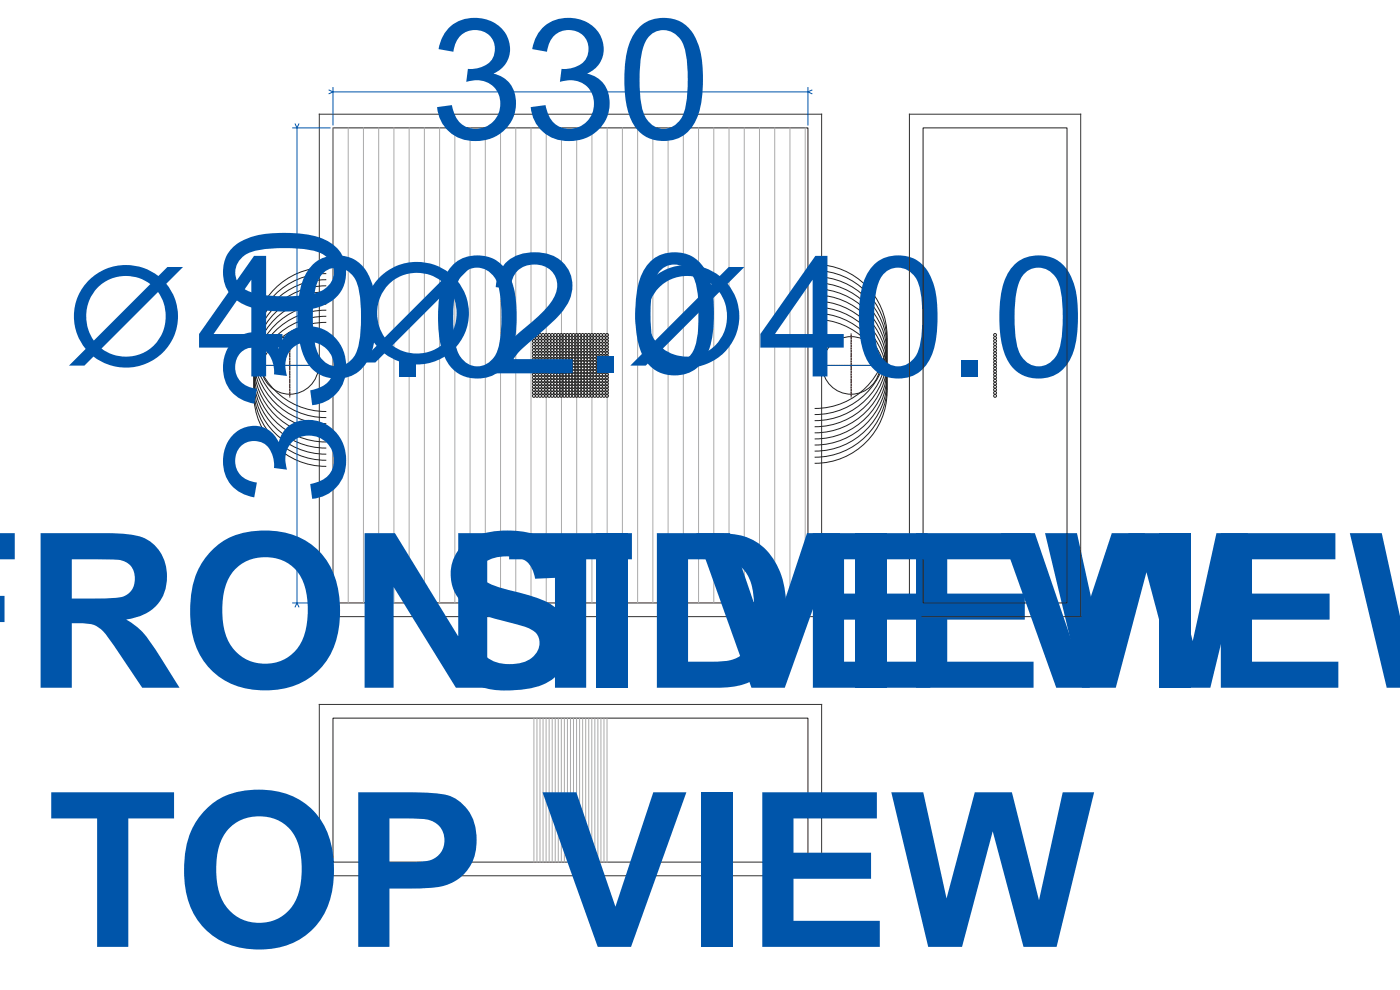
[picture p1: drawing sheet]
<svg xmlns="http://www.w3.org/2000/svg" width="420mm" height="297mm" viewBox="0 0 420 297" stroke-linecap="round" stroke-linejoin="round" font-family="sans-serif">
<defs><g id="words">
<g font-size="64.8" fill="#05a">
<text x="7.4" y="206.3">RONSTIDE W</text>
<text x="209" y="206.3">VIEVIEW</text>
<text x="14" y="284.1">TOP VIEW</text>
</g>
<g font-size="50.5" fill="#05a">
<text x="129" y="41.7">3</text>
<text x="157.2" y="41.7">3</text>
<text x="185.3" y="41.7">0</text>
<text x="16.5" y="113">⌀4</text>
<text x="87.2" y="113">0⌀0</text>
<text x="115.3" y="113">.</text>
<text x="146.4" y="112">2</text>
<text x="174.5" y="112">.</text>
<text x="185" y="113">⌀</text>
<text x="188.5" y="112">0</text>
<text x="227.6" y="113">4</text>
<text x="255.7" y="113">0</text>
<text x="283.8" y="113">.0</text>
<text x="103.2" y="151.8" transform="rotate(-90 103.2 151.8)">330</text>
</g>
</g></defs>
<g fill="none" stroke="#222" stroke-width=".3">
<path d="M99.9 38.4h142.6v142.5h-142.6zM277 38.4h43.2v142.5h-43.2zM244.6 79.4a21.6 21.6 0 0 1 21.6 21.6 21.6 21.6 0 0 1-21.6 21.6M97.8 80.3a21.6 21.6 0 0 0-21.6 21.6 21.6 21.6 0 0 0 21.6 21.6M97.8 82.1a21.6 21.6 0 0 0-21.6 21.6 21.6 21.6 0 0 0 21.6 21.6M97.8 83.9a21.6 21.6 0 0 0-21.6 21.6 21.6 21.6 0 0 0 21.6 21.6M97.8 85.8a21.6 21.6 0 0 0-21.6 21.6 21.6 21.6 0 0 0 21.6 21.6M97.8 87.6a21.6 21.6 0 0 0-21.6 21.6 21.6 21.6 0 0 0 21.6 21.6M97.8 89.4a21.6 21.6 0 0 0-21.6 21.6 21.6 21.6 0 0 0 21.6 21.6M97.8 91.2a21.6 21.6 0 0 0-21.6 21.6 21.6 21.6 0 0 0 21.6 21.6M97.8 93.1a21.6 21.6 0 0 0-21.6 21.6 21.6 21.6 0 0 0 21.6 21.6M97.8 94.9a21.6 21.6 0 0 0-21.6 21.6 21.6 21.6 0 0 0 21.6 21.6"/>
<path d="M97.8 96.7a21.6 21.6 0 0 0-21.6 21.6 21.6 21.6 0 0 0 21.6 21.6M244.6 81.2a21.6 21.6 0 0 1 21.6 21.6 21.6 21.6 0 0 1-21.6 21.6M244.6 83a21.6 21.6 0 0 1 21.6 21.6 21.6 21.6 0 0 1-21.6 21.6M244.6 84.8a21.6 21.6 0 0 1 21.6 21.6 21.6 21.6 0 0 1-21.6 21.6M244.6 86.7a21.6 21.6 0 0 1 21.6 21.6 21.6 21.6 0 0 1-21.6 21.6M244.6 88.5a21.6 21.6 0 0 1 21.6 21.6 21.6 21.6 0 0 1-21.6 21.6M244.6 90.3a21.6 21.6 0 0 1 21.6 21.6 21.6 21.6 0 0 1-21.6 21.6M244.6 92.2a21.6 21.6 0 0 1 21.6 21.6 21.6 21.6 0 0 1-21.6 21.6M244.6 94a21.6 21.6 0 0 1 21.6 21.6 21.6 21.6 0 0 1-21.6 21.6M244.6 95.8a21.6 21.6 0 0 1 21.6 21.6 21.6 21.6 0 0 1-21.6 21.6M99.9 215.5h142.6v43.2h-142.6z"/>
<circle cx="87" cy="109.6" r="8.6"/>
<circle cx="160.2" cy="102.3" r=".43"/>
<circle cx="160.2" cy="116" r=".43"/>
<circle cx="160.2" cy="109.6" r=".43"/>
<circle cx="160.2" cy="101.4" r=".43"/>
<circle cx="160.2" cy="103.2" r=".43"/>
<circle cx="160.2" cy="110.6" r=".43"/>
<circle cx="160.2" cy="104.2" r=".43"/>
<circle cx="160.2" cy="106" r=".43"/>
<circle cx="160.2" cy="112.4" r=".43"/>
<circle cx="160.2" cy="100.5" r=".43"/>
<circle cx="160.2" cy="117.9" r=".43"/>
<circle cx="160.2" cy="106.9" r=".43"/>
<circle cx="160.2" cy="108.7" r=".43"/>
<circle cx="160.2" cy="111.5" r=".43"/>
<circle cx="160.2" cy="117" r=".43"/>
<circle cx="160.2" cy="118.8" r=".43"/>
<circle cx="160.2" cy="114.2" r=".43"/>
<circle cx="160.2" cy="105.1" r=".43"/>
<circle cx="160.2" cy="107.8" r=".43"/>
<circle cx="160.2" cy="113.3" r=".43"/>
<circle cx="160.2" cy="115.1" r=".43"/>
<circle cx="161.1" cy="116" r=".43"/>
<circle cx="161.1" cy="102.3" r=".43"/>
<circle cx="161.1" cy="114.2" r=".43"/>
<circle cx="161.1" cy="108.7" r=".43"/>
<circle cx="161.1" cy="107.8" r=".43"/>
<circle cx="161.1" cy="117.9" r=".43"/>
<circle cx="161.1" cy="100.5" r=".43"/>
<circle cx="161.1" cy="112.4" r=".43"/>
<circle cx="161.1" cy="118.8" r=".43"/>
<circle cx="161.1" cy="103.2" r=".43"/>
<circle cx="161.1" cy="106" r=".43"/>
<circle cx="161.1" cy="106.9" r=".43"/>
<circle cx="161.1" cy="109.6" r=".43"/>
<circle cx="161.1" cy="105.1" r=".43"/>
<circle cx="161.1" cy="111.5" r=".43"/>
<circle cx="161.1" cy="115.1" r=".43"/>
<circle cx="161.1" cy="113.3" r=".43"/>
<circle cx="161.1" cy="104.2" r=".43"/>
<circle cx="161.1" cy="110.6" r=".43"/>
<circle cx="161.1" cy="117" r=".43"/>
<circle cx="161.1" cy="101.4" r=".43"/>
<circle cx="162.1" cy="102.3" r=".43"/>
<circle cx="162.1" cy="116" r=".43"/>
<circle cx="162.1" cy="103.2" r=".43"/>
<circle cx="162.1" cy="105.1" r=".43"/>
<circle cx="162.1" cy="117" r=".43"/>
<circle cx="162.1" cy="118.8" r=".43"/>
<circle cx="162.1" cy="104.2" r=".43"/>
<circle cx="162.1" cy="109.6" r=".43"/>
<circle cx="162.1" cy="111.5" r=".43"/>
<circle cx="162.1" cy="112.4" r=".43"/>
<circle cx="162.1" cy="115.1" r=".43"/>
<circle cx="162.1" cy="106.9" r=".43"/>
<circle cx="162.1" cy="107.8" r=".43"/>
<circle cx="162.1" cy="114.2" r=".43"/>
<circle cx="162.1" cy="101.4" r=".43"/>
<circle cx="162.1" cy="106" r=".43"/>
<circle cx="162.1" cy="110.6" r=".43"/>
<circle cx="162.1" cy="100.5" r=".43"/>
<circle cx="162.1" cy="117.9" r=".43"/>
<circle cx="162.1" cy="108.7" r=".43"/>
<circle cx="162.1" cy="113.3" r=".43"/>
<circle cx="163" cy="102.3" r=".43"/>
<circle cx="163" cy="116" r=".43"/>
<circle cx="163" cy="109.6" r=".43"/>
<circle cx="163" cy="108.7" r=".43"/>
<circle cx="163" cy="112.4" r=".43"/>
<circle cx="163" cy="117" r=".43"/>
<circle cx="163" cy="110.6" r=".43"/>
<circle cx="163" cy="114.2" r=".43"/>
<circle cx="163" cy="107.8" r=".43"/>
<circle cx="163" cy="113.3" r=".43"/>
<circle cx="163" cy="103.2" r=".43"/>
<circle cx="163" cy="117.9" r=".43"/>
<circle cx="163" cy="101.4" r=".43"/>
<circle cx="163" cy="104.2" r=".43"/>
<circle cx="163" cy="100.5" r=".43"/>
<circle cx="163" cy="105.1" r=".43"/>
<circle cx="163" cy="111.5" r=".43"/>
<circle cx="163" cy="118.8" r=".43"/>
<circle cx="163" cy="115.1" r=".43"/>
<circle cx="163" cy="106" r=".43"/>
<circle cx="163" cy="106.9" r=".43"/>
<circle cx="163.9" cy="102.3" r=".43"/>
<circle cx="163.9" cy="116" r=".43"/>
<circle cx="163.9" cy="107.8" r=".43"/>
<circle cx="163.9" cy="113.3" r=".43"/>
<circle cx="163.9" cy="112.4" r=".43"/>
<circle cx="163.9" cy="118.8" r=".43"/>
<circle cx="163.9" cy="115.1" r=".43"/>
<circle cx="163.9" cy="109.6" r=".43"/>
<circle cx="163.9" cy="110.6" r=".43"/>
<circle cx="163.9" cy="100.5" r=".43"/>
<circle cx="163.9" cy="108.7" r=".43"/>
<circle cx="163.9" cy="111.5" r=".43"/>
<circle cx="163.9" cy="117" r=".43"/>
<circle cx="163.9" cy="114.2" r=".43"/>
<circle cx="163.9" cy="106.9" r=".43"/>
<circle cx="163.9" cy="105.1" r=".43"/>
<circle cx="163.9" cy="117.9" r=".43"/>
<circle cx="163.9" cy="101.4" r=".43"/>
<circle cx="163.9" cy="104.2" r=".43"/>
<circle cx="163.9" cy="106" r=".43"/>
<circle cx="163.9" cy="103.2" r=".43"/>
<circle cx="164.8" cy="102.3" r=".43"/>
<circle cx="164.8" cy="116" r=".43"/>
<circle cx="164.8" cy="104.2" r=".43"/>
<circle cx="164.8" cy="108.7" r=".43"/>
<circle cx="164.8" cy="109.6" r=".43"/>
<circle cx="164.8" cy="112.4" r=".43"/>
<circle cx="164.8" cy="101.4" r=".43"/>
<circle cx="164.8" cy="110.6" r=".43"/>
<circle cx="164.8" cy="103.2" r=".43"/>
<circle cx="164.8" cy="117" r=".43"/>
<circle cx="164.8" cy="106.9" r=".43"/>
<circle cx="164.8" cy="100.5" r=".43"/>
<circle cx="164.8" cy="105.1" r=".43"/>
<circle cx="164.8" cy="107.8" r=".43"/>
<circle cx="164.8" cy="113.3" r=".43"/>
<circle cx="164.8" cy="118.8" r=".43"/>
<circle cx="164.8" cy="106" r=".43"/>
<circle cx="164.8" cy="114.2" r=".43"/>
<circle cx="164.8" cy="117.9" r=".43"/>
<circle cx="164.8" cy="111.5" r=".43"/>
<circle cx="164.8" cy="115.1" r=".43"/>
<circle cx="165.7" cy="116" r=".43"/>
<circle cx="165.7" cy="102.3" r=".43"/>
<circle cx="165.7" cy="103.2" r=".43"/>
<circle cx="165.7" cy="115.1" r=".43"/>
<circle cx="165.7" cy="108.7" r=".43"/>
<circle cx="165.7" cy="114.2" r=".43"/>
<circle cx="165.7" cy="117.9" r=".43"/>
<circle cx="165.7" cy="106.9" r=".43"/>
<circle cx="165.7" cy="109.6" r=".43"/>
<circle cx="165.7" cy="105.1" r=".43"/>
<circle cx="165.7" cy="118.8" r=".43"/>
<circle cx="165.7" cy="100.5" r=".43"/>
<circle cx="165.7" cy="101.4" r=".43"/>
<circle cx="165.7" cy="110.6" r=".43"/>
<circle cx="165.7" cy="111.5" r=".43"/>
<circle cx="165.7" cy="106" r=".43"/>
<circle cx="165.7" cy="113.3" r=".43"/>
<circle cx="165.7" cy="107.8" r=".43"/>
<circle cx="165.7" cy="117" r=".43"/>
<circle cx="165.7" cy="104.2" r=".43"/>
<circle cx="165.7" cy="112.4" r=".43"/>
<circle cx="166.6" cy="116" r=".43"/>
<circle cx="166.6" cy="102.3" r=".43"/>
<circle cx="166.6" cy="117.9" r=".43"/>
<circle cx="166.6" cy="105.1" r=".43"/>
<circle cx="166.6" cy="104.2" r=".43"/>
<circle cx="166.6" cy="111.5" r=".43"/>
<circle cx="166.6" cy="117" r=".43"/>
<circle cx="166.6" cy="118.8" r=".43"/>
<circle cx="166.6" cy="106" r=".43"/>
<circle cx="166.6" cy="110.6" r=".43"/>
<circle cx="166.6" cy="106.9" r=".43"/>
<circle cx="166.6" cy="112.4" r=".43"/>
<circle cx="166.6" cy="103.2" r=".43"/>
<circle cx="166.6" cy="101.4" r=".43"/>
<circle cx="166.6" cy="113.3" r=".43"/>
<circle cx="166.6" cy="109.6" r=".43"/>
<circle cx="166.6" cy="100.5" r=".43"/>
<circle cx="166.6" cy="114.2" r=".43"/>
<circle cx="166.6" cy="108.7" r=".43"/>
<circle cx="166.6" cy="115.1" r=".43"/>
<circle cx="166.6" cy="107.8" r=".43"/>
<circle cx="167.5" cy="102.3" r=".43"/>
<circle cx="167.5" cy="116" r=".43"/>
<circle cx="167.5" cy="100.5" r=".43"/>
<circle cx="167.5" cy="109.6" r=".43"/>
<circle cx="167.5" cy="108.7" r=".43"/>
<circle cx="167.5" cy="110.6" r=".43"/>
<circle cx="167.5" cy="117" r=".43"/>
<circle cx="167.5" cy="103.2" r=".43"/>
<circle cx="167.5" cy="106.9" r=".43"/>
<circle cx="167.5" cy="113.3" r=".43"/>
<circle cx="167.5" cy="114.2" r=".43"/>
<circle cx="167.5" cy="118.8" r=".43"/>
<circle cx="167.5" cy="104.2" r=".43"/>
<circle cx="167.5" cy="107.8" r=".43"/>
<circle cx="167.5" cy="112.4" r=".43"/>
<circle cx="167.5" cy="101.4" r=".43"/>
<circle cx="167.5" cy="106" r=".43"/>
<circle cx="167.5" cy="117.9" r=".43"/>
<circle cx="167.5" cy="111.5" r=".43"/>
<circle cx="167.5" cy="115.1" r=".43"/>
<circle cx="167.5" cy="105.1" r=".43"/>
<circle cx="168.5" cy="116" r=".43"/>
<circle cx="168.5" cy="102.3" r=".43"/>
<circle cx="168.5" cy="117" r=".43"/>
<circle cx="168.5" cy="101.4" r=".43"/>
<circle cx="168.5" cy="106.9" r=".43"/>
<circle cx="168.5" cy="100.5" r=".43"/>
<circle cx="168.5" cy="117.9" r=".43"/>
<circle cx="168.5" cy="114.2" r=".43"/>
<circle cx="168.5" cy="105.1" r=".43"/>
<circle cx="168.5" cy="115.1" r=".43"/>
<circle cx="168.5" cy="110.6" r=".43"/>
<circle cx="168.5" cy="104.2" r=".43"/>
<circle cx="168.5" cy="111.5" r=".43"/>
<circle cx="168.5" cy="118.8" r=".43"/>
<circle cx="168.5" cy="103.2" r=".43"/>
<circle cx="168.5" cy="113.3" r=".43"/>
<circle cx="168.5" cy="108.7" r=".43"/>
<circle cx="168.5" cy="112.4" r=".43"/>
<circle cx="168.5" cy="106" r=".43"/>
<circle cx="168.5" cy="109.6" r=".43"/>
<circle cx="168.5" cy="107.8" r=".43"/>
<circle cx="169.4" cy="116" r=".43"/>
<circle cx="169.4" cy="102.3" r=".43"/>
<circle cx="169.4" cy="107.8" r=".43"/>
<circle cx="169.4" cy="111.5" r=".43"/>
<circle cx="169.4" cy="106.9" r=".43"/>
<circle cx="169.4" cy="109.6" r=".43"/>
<circle cx="169.4" cy="113.3" r=".43"/>
<circle cx="169.4" cy="118.8" r=".43"/>
<circle cx="169.4" cy="103.2" r=".43"/>
<circle cx="169.4" cy="114.2" r=".43"/>
<circle cx="169.4" cy="105.1" r=".43"/>
<circle cx="169.4" cy="115.1" r=".43"/>
<circle cx="169.4" cy="106" r=".43"/>
<circle cx="169.4" cy="112.4" r=".43"/>
<circle cx="169.4" cy="117" r=".43"/>
<circle cx="169.4" cy="101.4" r=".43"/>
<circle cx="169.4" cy="104.2" r=".43"/>
<circle cx="169.4" cy="110.6" r=".43"/>
<circle cx="169.4" cy="117.9" r=".43"/>
<circle cx="169.4" cy="108.7" r=".43"/>
<circle cx="169.4" cy="100.5" r=".43"/>
<circle cx="170.3" cy="102.3" r=".43"/>
<circle cx="170.3" cy="116" r=".43"/>
<circle cx="170.3" cy="117" r=".43"/>
<circle cx="170.3" cy="104.2" r=".43"/>
<circle cx="170.3" cy="106" r=".43"/>
<circle cx="170.3" cy="106.9" r=".43"/>
<circle cx="170.3" cy="105.1" r=".43"/>
<circle cx="170.3" cy="112.4" r=".43"/>
<circle cx="170.3" cy="118.8" r=".43"/>
<circle cx="170.3" cy="101.4" r=".43"/>
<circle cx="170.3" cy="107.8" r=".43"/>
<circle cx="170.3" cy="111.5" r=".43"/>
<circle cx="170.3" cy="114.2" r=".43"/>
<circle cx="170.3" cy="103.2" r=".43"/>
<circle cx="170.3" cy="109.6" r=".43"/>
<circle cx="170.3" cy="108.7" r=".43"/>
<circle cx="170.3" cy="110.6" r=".43"/>
<circle cx="170.3" cy="113.3" r=".43"/>
<circle cx="170.3" cy="115.1" r=".43"/>
<circle cx="170.3" cy="117.9" r=".43"/>
<circle cx="170.3" cy="100.5" r=".43"/>
<circle cx="171.2" cy="102.3" r=".43"/>
<circle cx="171.2" cy="116" r=".43"/>
<circle cx="171.2" cy="112.4" r=".43"/>
<circle cx="171.2" cy="117" r=".43"/>
<circle cx="171.2" cy="104.2" r=".43"/>
<circle cx="171.2" cy="107.8" r=".43"/>
<circle cx="171.2" cy="105.1" r=".43"/>
<circle cx="171.2" cy="101.4" r=".43"/>
<circle cx="171.2" cy="108.7" r=".43"/>
<circle cx="171.2" cy="110.6" r=".43"/>
<circle cx="171.2" cy="113.3" r=".43"/>
<circle cx="171.2" cy="118.8" r=".43"/>
<circle cx="171.2" cy="115.1" r=".43"/>
<circle cx="171.2" cy="109.6" r=".43"/>
<circle cx="171.2" cy="106" r=".43"/>
<circle cx="171.2" cy="106.9" r=".43"/>
<circle cx="171.2" cy="111.5" r=".43"/>
<circle cx="171.2" cy="103.2" r=".43"/>
<circle cx="171.2" cy="100.5" r=".43"/>
<circle cx="171.2" cy="114.2" r=".43"/>
<circle cx="171.2" cy="117.9" r=".43"/>
<circle cx="172.1" cy="102.3" r=".43"/>
<circle cx="172.1" cy="116" r=".43"/>
<circle cx="172.1" cy="107.8" r=".43"/>
<circle cx="172.1" cy="112.4" r=".43"/>
<circle cx="172.1" cy="108.7" r=".43"/>
<circle cx="172.1" cy="117" r=".43"/>
<circle cx="172.1" cy="100.5" r=".43"/>
<circle cx="172.1" cy="105.1" r=".43"/>
<circle cx="172.1" cy="111.5" r=".43"/>
<circle cx="172.1" cy="104.2" r=".43"/>
<circle cx="172.1" cy="114.2" r=".43"/>
<circle cx="172.1" cy="115.1" r=".43"/>
<circle cx="172.1" cy="118.8" r=".43"/>
<circle cx="172.1" cy="101.4" r=".43"/>
<circle cx="172.1" cy="117.9" r=".43"/>
<circle cx="172.1" cy="106.9" r=".43"/>
<circle cx="172.1" cy="110.6" r=".43"/>
<circle cx="172.1" cy="113.3" r=".43"/>
<circle cx="172.1" cy="103.2" r=".43"/>
<circle cx="172.1" cy="106" r=".43"/>
<circle cx="172.1" cy="109.6" r=".43"/>
<circle cx="173" cy="102.3" r=".43"/>
<circle cx="173" cy="116" r=".43"/>
<circle cx="173" cy="105.1" r=".43"/>
<circle cx="173" cy="117" r=".43"/>
<circle cx="173" cy="118.8" r=".43"/>
<circle cx="173" cy="104.2" r=".43"/>
<circle cx="173" cy="112.4" r=".43"/>
<circle cx="173" cy="106.9" r=".43"/>
<circle cx="173" cy="107.8" r=".43"/>
<circle cx="173" cy="111.5" r=".43"/>
<circle cx="173" cy="109.6" r=".43"/>
<circle cx="173" cy="101.4" r=".43"/>
<circle cx="173" cy="106" r=".43"/>
<circle cx="173" cy="110.6" r=".43"/>
<circle cx="173" cy="103.2" r=".43"/>
<circle cx="173" cy="108.7" r=".43"/>
<circle cx="173" cy="113.3" r=".43"/>
<circle cx="173" cy="114.2" r=".43"/>
<circle cx="173" cy="115.1" r=".43"/>
<circle cx="173" cy="100.5" r=".43"/>
<circle cx="173" cy="117.9" r=".43"/>
<circle cx="173.9" cy="116" r=".43"/>
<circle cx="173.9" cy="102.3" r=".43"/>
<circle cx="173.9" cy="106" r=".43"/>
<circle cx="173.9" cy="111.5" r=".43"/>
<circle cx="173.9" cy="104.2" r=".43"/>
<circle cx="173.9" cy="118.8" r=".43"/>
<circle cx="173.9" cy="106.9" r=".43"/>
<circle cx="173.9" cy="108.7" r=".43"/>
<circle cx="173.9" cy="110.6" r=".43"/>
<circle cx="173.9" cy="112.4" r=".43"/>
<circle cx="173.9" cy="114.2" r=".43"/>
<circle cx="173.9" cy="101.4" r=".43"/>
<circle cx="173.9" cy="103.2" r=".43"/>
<circle cx="173.9" cy="117.9" r=".43"/>
<circle cx="173.9" cy="105.1" r=".43"/>
<circle cx="173.9" cy="107.8" r=".43"/>
<circle cx="173.9" cy="113.3" r=".43"/>
<circle cx="173.9" cy="109.6" r=".43"/>
<circle cx="173.9" cy="100.5" r=".43"/>
<circle cx="173.9" cy="115.1" r=".43"/>
<circle cx="173.9" cy="117" r=".43"/>
<circle cx="174.9" cy="102.3" r=".43"/>
<circle cx="174.9" cy="116" r=".43"/>
<circle cx="174.9" cy="107.8" r=".43"/>
<circle cx="174.9" cy="115.1" r=".43"/>
<circle cx="174.9" cy="112.4" r=".43"/>
<circle cx="174.9" cy="101.4" r=".43"/>
<circle cx="174.9" cy="108.7" r=".43"/>
<circle cx="174.9" cy="104.2" r=".43"/>
<circle cx="174.9" cy="100.5" r=".43"/>
<circle cx="174.9" cy="105.1" r=".43"/>
<circle cx="174.9" cy="111.5" r=".43"/>
<circle cx="174.9" cy="117" r=".43"/>
<circle cx="174.9" cy="118.8" r=".43"/>
<circle cx="174.9" cy="110.6" r=".43"/>
<circle cx="174.9" cy="113.3" r=".43"/>
<circle cx="174.9" cy="103.2" r=".43"/>
<circle cx="174.9" cy="106.9" r=".43"/>
<circle cx="174.9" cy="106" r=".43"/>
<circle cx="174.9" cy="117.9" r=".43"/>
<circle cx="174.9" cy="114.2" r=".43"/>
<circle cx="174.9" cy="109.6" r=".43"/>
<circle cx="175.8" cy="116" r=".43"/>
<circle cx="175.8" cy="102.3" r=".43"/>
<circle cx="175.8" cy="108.7" r=".43"/>
<circle cx="175.8" cy="109.6" r=".43"/>
<circle cx="175.8" cy="111.5" r=".43"/>
<circle cx="175.8" cy="105.1" r=".43"/>
<circle cx="175.8" cy="106.9" r=".43"/>
<circle cx="175.8" cy="114.2" r=".43"/>
<circle cx="175.8" cy="118.8" r=".43"/>
<circle cx="175.8" cy="101.4" r=".43"/>
<circle cx="175.8" cy="106" r=".43"/>
<circle cx="175.8" cy="113.3" r=".43"/>
<circle cx="175.8" cy="100.5" r=".43"/>
<circle cx="175.8" cy="115.1" r=".43"/>
<circle cx="175.8" cy="104.2" r=".43"/>
<circle cx="175.8" cy="110.6" r=".43"/>
<circle cx="175.8" cy="117.9" r=".43"/>
<circle cx="175.8" cy="117" r=".43"/>
<circle cx="175.8" cy="107.8" r=".43"/>
<circle cx="175.8" cy="103.2" r=".43"/>
<circle cx="175.8" cy="112.4" r=".43"/>
<circle cx="176.7" cy="102.3" r=".43"/>
<circle cx="176.7" cy="116" r=".43"/>
<circle cx="176.7" cy="109.6" r=".43"/>
<circle cx="176.7" cy="107.8" r=".43"/>
<circle cx="176.7" cy="108.7" r=".43"/>
<circle cx="176.7" cy="111.5" r=".43"/>
<circle cx="176.7" cy="112.4" r=".43"/>
<circle cx="176.7" cy="115.1" r=".43"/>
<circle cx="176.7" cy="101.4" r=".43"/>
<circle cx="176.7" cy="104.2" r=".43"/>
<circle cx="176.7" cy="110.6" r=".43"/>
<circle cx="176.7" cy="118.8" r=".43"/>
<circle cx="176.7" cy="106" r=".43"/>
<circle cx="176.7" cy="100.5" r=".43"/>
<circle cx="176.7" cy="105.1" r=".43"/>
<circle cx="176.7" cy="117" r=".43"/>
<circle cx="176.7" cy="117.9" r=".43"/>
<circle cx="176.7" cy="103.2" r=".43"/>
<circle cx="176.7" cy="113.3" r=".43"/>
<circle cx="176.7" cy="106.9" r=".43"/>
<circle cx="176.7" cy="114.2" r=".43"/>
<circle cx="177.6" cy="116" r=".43"/>
<circle cx="177.6" cy="102.3" r=".43"/>
<circle cx="177.6" cy="114.2" r=".43"/>
<circle cx="177.6" cy="104.2" r=".43"/>
<circle cx="177.6" cy="106.9" r=".43"/>
<circle cx="177.6" cy="111.5" r=".43"/>
<circle cx="177.6" cy="113.3" r=".43"/>
<circle cx="177.6" cy="107.8" r=".43"/>
<circle cx="177.6" cy="115.1" r=".43"/>
<circle cx="177.6" cy="117.9" r=".43"/>
<circle cx="177.6" cy="103.2" r=".43"/>
<circle cx="177.6" cy="101.4" r=".43"/>
<circle cx="177.6" cy="112.4" r=".43"/>
<circle cx="177.6" cy="117" r=".43"/>
<circle cx="177.6" cy="118.8" r=".43"/>
<circle cx="177.6" cy="100.5" r=".43"/>
<circle cx="177.6" cy="109.6" r=".43"/>
<circle cx="177.6" cy="105.1" r=".43"/>
<circle cx="177.6" cy="108.7" r=".43"/>
<circle cx="177.6" cy="106" r=".43"/>
<circle cx="177.6" cy="110.6" r=".43"/>
<circle cx="178.5" cy="102.3" r=".43"/>
<circle cx="178.5" cy="116" r=".43"/>
<circle cx="178.5" cy="103.2" r=".43"/>
<circle cx="178.5" cy="109.6" r=".43"/>
<circle cx="178.5" cy="105.1" r=".43"/>
<circle cx="178.5" cy="118.8" r=".43"/>
<circle cx="178.5" cy="108.7" r=".43"/>
<circle cx="178.5" cy="107.8" r=".43"/>
<circle cx="178.5" cy="111.5" r=".43"/>
<circle cx="178.5" cy="112.4" r=".43"/>
<circle cx="178.5" cy="114.2" r=".43"/>
<circle cx="178.5" cy="117" r=".43"/>
<circle cx="178.5" cy="117.9" r=".43"/>
<circle cx="178.5" cy="115.1" r=".43"/>
<circle cx="178.5" cy="106" r=".43"/>
<circle cx="178.5" cy="106.9" r=".43"/>
<circle cx="178.5" cy="113.3" r=".43"/>
<circle cx="178.5" cy="101.4" r=".43"/>
<circle cx="178.5" cy="110.6" r=".43"/>
<circle cx="178.5" cy="104.2" r=".43"/>
<circle cx="178.5" cy="100.5" r=".43"/>
<circle cx="179.4" cy="102.3" r=".43"/>
<circle cx="179.4" cy="116" r=".43"/>
<circle cx="179.4" cy="100.5" r=".43"/>
<circle cx="179.4" cy="107.8" r=".43"/>
<circle cx="179.4" cy="103.2" r=".43"/>
<circle cx="179.4" cy="101.4" r=".43"/>
<circle cx="179.4" cy="117.9" r=".43"/>
<circle cx="179.4" cy="106.9" r=".43"/>
<circle cx="179.4" cy="112.4" r=".43"/>
<circle cx="179.4" cy="109.6" r=".43"/>
<circle cx="179.4" cy="110.6" r=".43"/>
<circle cx="179.4" cy="115.1" r=".43"/>
<circle cx="179.4" cy="105.1" r=".43"/>
<circle cx="179.4" cy="111.5" r=".43"/>
<circle cx="179.4" cy="117" r=".43"/>
<circle cx="179.4" cy="104.2" r=".43"/>
<circle cx="179.4" cy="108.7" r=".43"/>
<circle cx="179.4" cy="114.2" r=".43"/>
<circle cx="179.4" cy="113.3" r=".43"/>
<circle cx="179.4" cy="118.8" r=".43"/>
<circle cx="179.4" cy="106" r=".43"/>
<circle cx="180.3" cy="102.3" r=".43"/>
<circle cx="180.3" cy="116" r=".43"/>
<circle cx="180.3" cy="113.3" r=".43"/>
<circle cx="180.3" cy="107.8" r=".43"/>
<circle cx="180.3" cy="109.6" r=".43"/>
<circle cx="180.3" cy="101.4" r=".43"/>
<circle cx="180.3" cy="100.5" r=".43"/>
<circle cx="180.3" cy="117.9" r=".43"/>
<circle cx="180.3" cy="106.9" r=".43"/>
<circle cx="180.3" cy="115.1" r=".43"/>
<circle cx="180.3" cy="104.2" r=".43"/>
<circle cx="180.3" cy="110.6" r=".43"/>
<circle cx="180.3" cy="106" r=".43"/>
<circle cx="180.3" cy="111.5" r=".43"/>
<circle cx="180.3" cy="112.4" r=".43"/>
<circle cx="180.3" cy="117" r=".43"/>
<circle cx="180.3" cy="103.2" r=".43"/>
<circle cx="180.3" cy="114.2" r=".43"/>
<circle cx="180.3" cy="105.1" r=".43"/>
<circle cx="180.3" cy="108.7" r=".43"/>
<circle cx="180.3" cy="118.8" r=".43"/>
<circle cx="181.3" cy="116" r=".43"/>
<circle cx="181.3" cy="102.3" r=".43"/>
<circle cx="181.3" cy="108.7" r=".43"/>
<circle cx="181.3" cy="111.5" r=".43"/>
<circle cx="181.3" cy="118.8" r=".43"/>
<circle cx="181.3" cy="106" r=".43"/>
<circle cx="181.3" cy="113.3" r=".43"/>
<circle cx="181.3" cy="105.1" r=".43"/>
<circle cx="181.3" cy="112.4" r=".43"/>
<circle cx="181.3" cy="107.8" r=".43"/>
<circle cx="181.3" cy="110.6" r=".43"/>
<circle cx="181.3" cy="106.9" r=".43"/>
<circle cx="181.3" cy="104.2" r=".43"/>
<circle cx="181.3" cy="117" r=".43"/>
<circle cx="181.3" cy="101.4" r=".43"/>
<circle cx="181.3" cy="103.2" r=".43"/>
<circle cx="181.3" cy="109.6" r=".43"/>
<circle cx="181.3" cy="100.5" r=".43"/>
<circle cx="181.3" cy="117.9" r=".43"/>
<circle cx="181.3" cy="114.2" r=".43"/>
<circle cx="181.3" cy="115.1" r=".43"/>
<circle cx="182.2" cy="116" r=".43"/>
<circle cx="182.2" cy="102.3" r=".43"/>
<circle cx="182.2" cy="106.9" r=".43"/>
<circle cx="182.2" cy="115.1" r=".43"/>
<circle cx="182.2" cy="105.1" r=".43"/>
<circle cx="182.2" cy="108.7" r=".43"/>
<circle cx="182.2" cy="110.6" r=".43"/>
<circle cx="182.2" cy="111.5" r=".43"/>
<circle cx="182.2" cy="113.3" r=".43"/>
<circle cx="182.2" cy="103.2" r=".43"/>
<circle cx="182.2" cy="101.4" r=".43"/>
<circle cx="182.2" cy="104.2" r=".43"/>
<circle cx="182.2" cy="106" r=".43"/>
<circle cx="182.2" cy="118.8" r=".43"/>
<circle cx="182.2" cy="100.5" r=".43"/>
<circle cx="182.2" cy="112.4" r=".43"/>
<circle cx="182.2" cy="114.2" r=".43"/>
<circle cx="182.2" cy="117" r=".43"/>
<circle cx="182.2" cy="107.8" r=".43"/>
<circle cx="182.2" cy="117.9" r=".43"/>
<circle cx="182.2" cy="109.6" r=".43"/>
<circle cx="255.4" cy="109.6" r="8.6"/>
<circle cx="298.6" cy="102.3" r=".43"/>
<circle cx="298.6" cy="116" r=".43"/>
<circle cx="298.6" cy="106" r=".43"/>
<circle cx="298.6" cy="110.6" r=".43"/>
<circle cx="298.6" cy="113.3" r=".43"/>
<circle cx="298.6" cy="100.5" r=".43"/>
<circle cx="298.6" cy="101.4" r=".43"/>
<circle cx="298.6" cy="117" r=".43"/>
<circle cx="298.6" cy="114.2" r=".43"/>
<circle cx="298.6" cy="117.9" r=".43"/>
<circle cx="298.6" cy="104.2" r=".43"/>
<circle cx="298.6" cy="106.9" r=".43"/>
<circle cx="298.6" cy="112.4" r=".43"/>
<circle cx="298.6" cy="118.8" r=".43"/>
<circle cx="298.6" cy="109.6" r=".43"/>
<circle cx="298.6" cy="103.2" r=".43"/>
<circle cx="298.6" cy="105.1" r=".43"/>
<circle cx="298.6" cy="108.7" r=".43"/>
<circle cx="298.6" cy="107.8" r=".43"/>
<circle cx="298.6" cy="111.5" r=".43"/>
<circle cx="298.6" cy="115.1" r=".43"/>
</g>
<path d="M95.8 34.3h150.8v150.7h-150.8zM272.9 34.3h51.4v150.7h-51.4zM95.8 211.4h150.8v51.4h-150.8z" fill="none" stroke="#333" stroke-width=".3"/>
<g fill="none" stroke="#aaa" stroke-width=".3">
<path d="M99.9 38.4v142.5M104.5 38.4v142.5M109.1 38.4v142.5M113.6 38.4v142.5M118.2 38.4v142.5M122.8 38.4v142.5M127.4 38.4v142.5M131.9 38.4v142.5M136.5 38.4v142.5M141.1 38.4v142.5M145.6 38.4v142.5M150.2 38.4v142.5"/>
<path d="M154.8 38.4v142.5M159.4 38.4v142.5M163.9 38.4v142.5M168.5 38.4v142.5M173.1 38.4v142.5M177.6 38.4v142.5M182.2 38.4v142.5M186.8 38.4v142.5M191.4 38.4v142.5M195.9 38.4v142.5M200.5 38.4v142.5M205.1 38.4v142.5"/>
<path d="M209.6 38.4v142.5M214.2 38.4v142.5M218.8 38.4v142.5M223.4 38.4v142.5M227.9 38.4v142.5M232.5 38.4v142.5M237.1 38.4v142.5M241.6 38.4v142.5M160.2 215.5v43.2M161.1 215.5v43.2M162.1 215.5v43.2M163 215.5v43.2"/>
<path d="M163.9 215.5v43.2M164.8 215.5v43.2M165.7 215.5v43.2M166.6 215.5v43.2M167.5 215.5v43.2M168.5 215.5v43.2M169.4 215.5v43.2M170.3 215.5v43.2M171.2 215.5v43.2M172.1 215.5v43.2M173 215.5v43.2M173.9 215.5v43.2"/>
<path d="M174.9 215.5v43.2M175.8 215.5v43.2M176.7 215.5v43.2M177.6 215.5v43.2M178.5 215.5v43.2M179.4 215.5v43.2M180.3 215.5v43.2M181.3 215.5v43.2M182.2 215.5v43.2"/>
</g>
<path d="M77.5 109.6h19M87 100.1v19M245.9 109.6h19M255.4 100.1v19" fill="none" stroke="#c00" stroke-width=".3" stroke-dasharray=".3 .2 .1 .2"/>
<g fill="none" stroke="#05a" stroke-width=".3">
<path d="M87.8 38.4h11.3M88.6 37.2l.5 1.2M89.1 38.4v142.5M89.7 37.2l-.6 1.2M98.8 27l1.1 .6M99.9 26.3v11.2M99.9 27.6h142.6M99.9 27.6l-1.1 .5M242.5 26.3v11.2M242.5 27.6l1.1 .5M243.6 27l-1.1 .6M159.5 100l1.2 .5"/>
<path d="M161 100l-1.2 .5M78.3 109.6h17.3M78.3 109.6l1.2 .6M79.5 109.1l-1.2 .5M94.4 109.1l1.2 .5M95.6 109.6l-1.2 .6M159.8 100.5h.9M159.8 100.5l1.2 .5M160.7 100.5l-1.2 .5M246.8 109.6h17.3M246.8 109.6l1.2 .6M248 109.1l-1.2 .5"/>
<path d="M262.9 109.1l1.2 .5M264.1 109.6l-1.2 .6M87.8 180.9h11.3M89.1 180.9l-.5 1.2M89.1 180.9l.6 1.2"/>
</g>
<use href="#words"/>
</svg>
